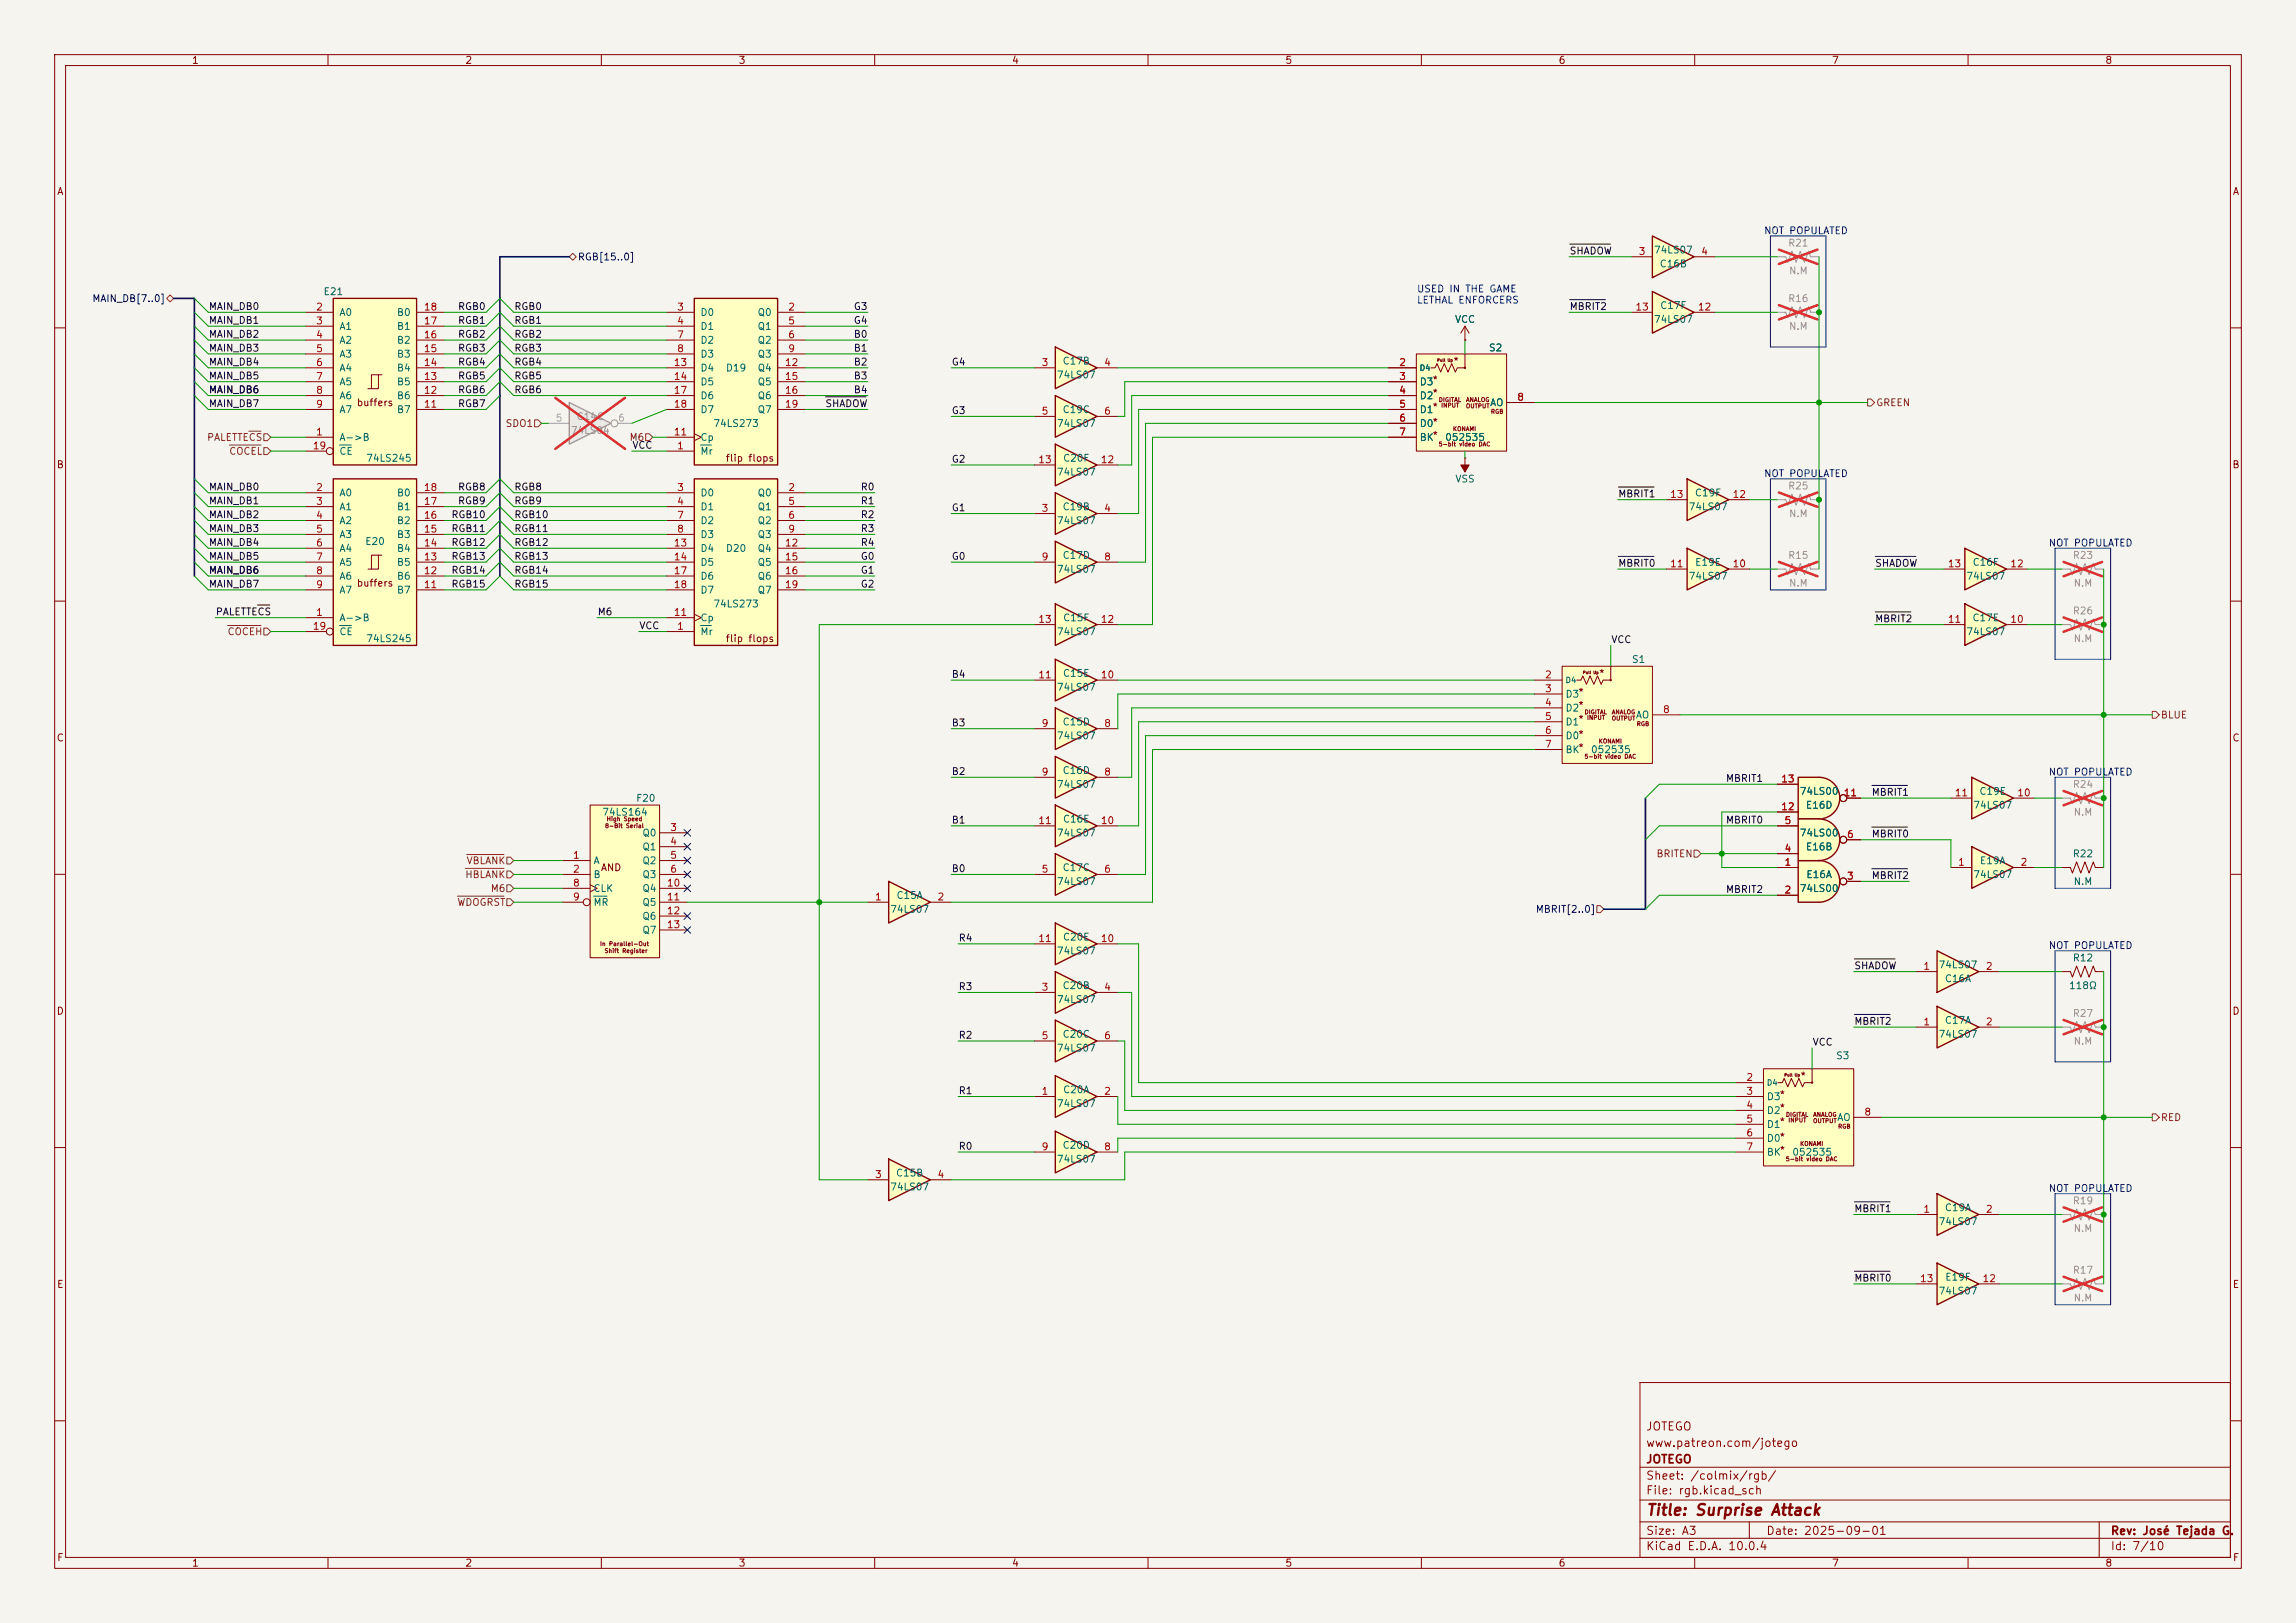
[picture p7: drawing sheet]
<svg xmlns="http://www.w3.org/2000/svg" width="420mm" height="297mm" viewBox="0 0 420 297" stroke-linecap="round" stroke-linejoin="round" font-family="sans-serif">
<defs><g id="words">
<text font-size="2" fill="#840000" x="301" y="277.8">Title: Surprise Attack</text>
<g font-size="1.5" fill="#840000">
<text x="301" y="262.1">JOTEGO</text>
<text x="301" y="268.1">JOTEGO</text>
<text x="301" y="265.1">www.patreon.com/jotego</text>
<text x="301" y="273.8">File: rgb.kicad_sch</text>
<text x="301" y="271.1">Sheet: /colmix/rgb/</text>
<text x="301" y="281.2">Size: A3</text>
<text x="323" y="281.2">Date: 2025-09-01</text>
<text x="386" y="281.2">Rev: José Tejada G.</text>
<text x="301" y="284">KiCad E.D.A. 10.0.4</text>
<text x="386" y="284">Id: 7/10</text>
</g>
<g font-size="1.3" fill="#840000">
<text x="35" y="12">1</text>
<text x="85" y="12">2</text>
<text x="135" y="12">3</text>
<text x="185" y="12">4</text>
<text x="235" y="12">5</text>
<text x="285" y="12">6</text>
<text x="335" y="12">7</text>
<text x="385" y="12">8</text>
<text x="10.3" y="36">A</text>
<text x="408.3" y="36">A</text>
<text x="261.9" y="70.4">*</text>
<text x="265.7" y="67">*</text>
<text x="65.2" y="74.6">buffers</text>
<text x="261.9" y="72.9">*</text>
<text x="261.9" y="75.4">*</text>
<text x="261.9" y="80.6">*</text>
<text x="10.3" y="86">B</text>
<text x="132.6" y="84.8">flip flops</text>
<text x="408.2" y="86">B</text>
<text x="65.2" y="107.7">buffers</text>
<text x="132.6" y="117.8">flip flops</text>
<text x="292.4" y="124.2">*</text>
<text x="288.6" y="127.6">*</text>
<text x="288.6" y="130">*</text>
<text x="10.3" y="136">C</text>
<text x="288.6" y="132.5">*</text>
<text x="288.6" y="137.8">*</text>
<text x="408.2" y="136">C</text>
<text x="109.8" y="159.7">AND</text>
<text x="10.3" y="186">D</text>
<text x="408.2" y="186">D</text>
<text x="329.2" y="197.8">*</text>
<text x="325.4" y="201.3">*</text>
<text x="325.4" y="203.7">*</text>
<text x="325.4" y="206.2">*</text>
<text x="325.4" y="211.4">*</text>
<text x="10.3" y="236">E</text>
<text x="408.3" y="236">E</text>
<text x="10.3" y="286">F</text>
<text x="35" y="287">1</text>
<text x="85" y="287">2</text>
<text x="135" y="287">3</text>
<text x="185" y="287">4</text>
<text x="235" y="287">5</text>
<text x="285" y="287">6</text>
<text x="335" y="287">7</text>
<text x="385" y="287">8</text>
<text x="408.3" y="286">F</text>
</g>
<g font-size="1.3" fill="#000084">
<text x="105.6" y="48">RGB[15..0]</text>
<text x="16.8" y="55.6">MAIN_DB[7..0]</text>
<text x="280.8" y="167.3">MBRIT[2..0]</text>
</g>
<g font-size="1.3" fill="#0f0f0f">
<text x="287" y="46.9">SHADOW</text>
<text x="38.1" y="57">MAIN_DB0</text>
<text x="38.1" y="59.6">MAIN_DB1</text>
<text x="83.7" y="59.6">RGB1</text>
<text x="83.7" y="57">RGB0</text>
<text x="94" y="57">RGB0</text>
<text x="94" y="59.6">RGB1</text>
<text x="156.1" y="59.6">G4</text>
<text x="156.1" y="57">G3</text>
<text x="287" y="57">MBRIT2</text>
<text x="38.1" y="64.6">MAIN_DB3</text>
<text x="38.1" y="62.1">MAIN_DB2</text>
<text x="83.7" y="62.1">RGB2</text>
<text x="83.7" y="64.6">RGB3</text>
<text x="94" y="62.1">RGB2</text>
<text x="94" y="64.6">RGB3</text>
<text x="156.1" y="64.6">B1</text>
<text x="156.1" y="62.1">B0</text>
<text x="38.1" y="67.2">MAIN_DB4</text>
<text x="38.1" y="69.7">MAIN_DB5</text>
<text x="83.7" y="69.7">RGB5</text>
<text x="83.7" y="67.2">RGB4</text>
<text x="94" y="69.7">RGB5</text>
<text x="94" y="67.2">RGB4</text>
<text x="156.1" y="67.2">B2</text>
<text x="156.1" y="69.7">B3</text>
<text x="174" y="67.2">G4</text>
<text x="38.1" y="74.8">MAIN_DB7</text>
<text x="38.1" y="72.3">MAIN_DB6</text>
<text x="83.7" y="74.8">RGB7</text>
<text x="83.7" y="72.3">RGB6</text>
<text x="94" y="72.3">RGB6</text>
<text x="150.9" y="74.8">SHADOW</text>
<text x="156.1" y="72.3">B4</text>
<text x="174" y="76.1">G3</text>
<text x="115.6" y="82.4">VCC</text>
<text x="174" y="85">G2</text>
<text x="38.1" y="95.1">MAIN_DB2</text>
<text x="38.1" y="92.6">MAIN_DB1</text>
<text x="38.1" y="90">MAIN_DB0</text>
<text x="82.5" y="95.1">RGB10</text>
<text x="83.7" y="92.6">RGB9</text>
<text x="83.7" y="90">RGB8</text>
<text x="94" y="95.1">RGB10</text>
<text x="94" y="92.6">RGB9</text>
<text x="94" y="90">RGB8</text>
<text x="157.3" y="90">R0</text>
<text x="157.3" y="92.6">R1</text>
<text x="157.3" y="95.1">R2</text>
<text x="174" y="93.9">G1</text>
<text x="295.9" y="91.3">MBRIT1</text>
<text x="38.1" y="97.7">MAIN_DB3</text>
<text x="38.1" y="100.2">MAIN_DB4</text>
<text x="82.5" y="97.7">RGB11</text>
<text x="82.5" y="100.2">RGB12</text>
<text x="94" y="97.7">RGB11</text>
<text x="94" y="100.2">RGB12</text>
<text x="157.3" y="100.2">R4</text>
<text x="157.3" y="97.7">R3</text>
<text x="38.1" y="102.7">MAIN_DB5</text>
<text x="38.1" y="105.3">MAIN_DB6</text>
<text x="38.1" y="107.8">MAIN_DB7</text>
<text x="82.5" y="107.8">RGB15</text>
<text x="82.5" y="102.7">RGB13</text>
<text x="82.5" y="105.3">RGB14</text>
<text x="94" y="102.7">RGB13</text>
<text x="94" y="107.8">RGB15</text>
<text x="94" y="105.3">RGB14</text>
<text x="157.3" y="107.8">G2</text>
<text x="157.3" y="105.3">G1</text>
<text x="157.3" y="102.7">G0</text>
<text x="174" y="102.7">G0</text>
<text x="295.9" y="104">MBRIT0</text>
<text x="342.9" y="104">SHADOW</text>
<text x="39.4" y="112.9">PALETTECS</text>
<text x="109.2" y="112.9">M6</text>
<text x="116.8" y="115.4">VCC</text>
<text x="294.6" y="118">VCC</text>
<text x="342.9" y="114.2">MBRIT2</text>
<text x="174" y="124.3">B4</text>
<text x="174" y="133.2">B3</text>
<text x="174" y="142.1">B2</text>
<text x="315.6" y="143.4">MBRIT1</text>
<text x="342.3" y="145.9">MBRIT1</text>
<text x="174" y="151">B1</text>
<text x="315.6" y="151">MBRIT0</text>
<text x="342.3" y="153.5">MBRIT0</text>
<text x="174" y="159.9">B0</text>
<text x="342.3" y="161.2">MBRIT2</text>
<text x="315.6" y="163.7">MBRIT2</text>
<text x="175.3" y="172.6">R4</text>
<text x="339.1" y="177.7">SHADOW</text>
<text x="175.3" y="181.5">R3</text>
<text x="175.3" y="190.4">R2</text>
<text x="331.5" y="191.6">VCC</text>
<text x="339.1" y="187.8">MBRIT2</text>
<text x="175.3" y="200.5">R1</text>
<text x="175.3" y="210.7">R0</text>
<text x="339.1" y="222.1">MBRIT1</text>
<text x="339.1" y="234.8">MBRIT0</text>
</g>
<g font-size="1.3" fill="#a90000">
<text x="299.6" y="47">3</text>
<text x="311.1" y="47">4</text>
<text x="57.7" y="57.1">2</text>
<text x="57.7" y="59.7">3</text>
<text x="77.4" y="59.7">17</text>
<text x="77.4" y="57.1">18</text>
<text x="123.8" y="57.1">3</text>
<text x="123.8" y="59.7">4</text>
<text x="144.1" y="57.1">2</text>
<text x="144.1" y="59.7">5</text>
<text x="299" y="57.1">13</text>
<text x="310.5" y="57.1">12</text>
<text x="57.7" y="62.2">4</text>
<text x="57.7" y="64.7">5</text>
<text x="77.4" y="64.7">15</text>
<text x="77.4" y="62.2">16</text>
<text x="123.8" y="62.2">7</text>
<text x="123.8" y="64.7">8</text>
<text x="144.1" y="62.2">6</text>
<text x="144.1" y="64.7">9</text>
<text x="57.7" y="67.3">6</text>
<text x="57.7" y="69.8">7</text>
<text x="77.4" y="69.8">13</text>
<text x="77.4" y="67.3">14</text>
<text x="123.1" y="67.3">13</text>
<text x="123.1" y="69.8">14</text>
<text x="143.5" y="67.3">12</text>
<text x="143.5" y="69.8">15</text>
<text x="190.4" y="67.3">3</text>
<text x="201.9" y="67.3">4</text>
<text x="255.8" y="67.3">2</text>
<text x="255.8" y="69.8">3</text>
<text x="57.7" y="72.4">8</text>
<text x="57.7" y="74.9">9</text>
<text x="77.4" y="74.9">11</text>
<text x="77.4" y="72.4">12</text>
<text x="123.1" y="72.4">17</text>
<text x="123.1" y="74.9">18</text>
<text x="143.5" y="72.4">16</text>
<text x="143.5" y="74.9">19</text>
<text x="190.4" y="76.2">5</text>
<text x="201.9" y="76.2">6</text>
<text x="255.8" y="72.4">4</text>
<text x="255.8" y="74.9">5</text>
<text x="255.8" y="77.4">6</text>
<text x="277.4" y="73.6">8</text>
<text x="57.1" y="82.5">19</text>
<text x="57.7" y="80">1</text>
<text x="123.1" y="80">11</text>
<text x="123.8" y="82.5">1</text>
<text x="255.8" y="80">7</text>
<text x="189.8" y="85.1">13</text>
<text x="201.3" y="85.1">12</text>
<text x="57.7" y="90.1">2</text>
<text x="57.7" y="92.7">3</text>
<text x="57.7" y="95.2">4</text>
<text x="77.4" y="95.2">16</text>
<text x="77.4" y="92.7">17</text>
<text x="77.4" y="90.1">18</text>
<text x="123.8" y="90.1">3</text>
<text x="123.8" y="92.7">4</text>
<text x="123.8" y="95.2">7</text>
<text x="144.1" y="90.1">2</text>
<text x="144.1" y="92.7">5</text>
<text x="144.1" y="95.2">6</text>
<text x="190.4" y="94">3</text>
<text x="201.9" y="94">4</text>
<text x="305.4" y="91.4">13</text>
<text x="316.8" y="91.4">12</text>
<text x="57.7" y="97.8">5</text>
<text x="57.7" y="100.3">6</text>
<text x="77.4" y="100.3">14</text>
<text x="77.4" y="97.8">15</text>
<text x="123.1" y="100.3">13</text>
<text x="123.8" y="97.8">8</text>
<text x="143.5" y="100.3">12</text>
<text x="144.1" y="97.8">9</text>
<text x="57.7" y="102.8">7</text>
<text x="57.7" y="105.4">8</text>
<text x="57.7" y="107.9">9</text>
<text x="77.4" y="107.9">11</text>
<text x="77.4" y="105.4">12</text>
<text x="77.4" y="102.8">13</text>
<text x="123.1" y="102.8">14</text>
<text x="123.1" y="105.4">17</text>
<text x="123.1" y="107.9">18</text>
<text x="143.5" y="102.8">15</text>
<text x="143.5" y="105.4">16</text>
<text x="143.5" y="107.9">19</text>
<text x="190.4" y="102.8">9</text>
<text x="201.9" y="102.8">8</text>
<text x="305.4" y="104.1">11</text>
<text x="316.8" y="104.1">10</text>
<text x="356.2" y="104.1">13</text>
<text x="367.6" y="104.1">12</text>
<text x="57.7" y="113">1</text>
<text x="123.1" y="113">11</text>
<text x="57.1" y="115.5">19</text>
<text x="123.8" y="115.5">1</text>
<text x="189.8" y="114.3">13</text>
<text x="201.3" y="114.3">12</text>
<text x="356.2" y="114.3">11</text>
<text x="367.6" y="114.3">10</text>
<text x="189.8" y="124.4">11</text>
<text x="201.3" y="124.4">10</text>
<text x="282.5" y="124.4">2</text>
<text x="282.5" y="127">3</text>
<text x="282.5" y="129.5">4</text>
<text x="304.1" y="130.8">8</text>
<text x="190.4" y="133.3">9</text>
<text x="201.9" y="133.3">8</text>
<text x="282.5" y="132.1">5</text>
<text x="282.5" y="134.6">6</text>
<text x="282.5" y="137.1">7</text>
<text x="190.4" y="142.2">9</text>
<text x="201.9" y="142.2">8</text>
<text x="325.7" y="143.5">13</text>
<text x="325.7" y="148.6">12</text>
<text x="337.1" y="146">11</text>
<text x="357.5" y="146">11</text>
<text x="368.9" y="146">10</text>
<text x="122.5" y="152.4">3</text>
<text x="122.5" y="154.9">4</text>
<text x="189.8" y="151.1">11</text>
<text x="201.3" y="151.1">10</text>
<text x="326.3" y="151.1">5</text>
<text x="337.7" y="153.6">6</text>
<text x="104.7" y="157.5">1</text>
<text x="104.7" y="160">2</text>
<text x="122.5" y="157.5">5</text>
<text x="122.5" y="160">6</text>
<text x="190.4" y="160">5</text>
<text x="201.9" y="160">6</text>
<text x="326.3" y="158.7">1</text>
<text x="326.3" y="156.2">4</text>
<text x="337.7" y="161.3">3</text>
<text x="358.1" y="158.7">1</text>
<text x="369.5" y="158.7">2</text>
<text x="104.7" y="162.5">8</text>
<text x="104.7" y="165.1">9</text>
<text x="121.9" y="162.5">10</text>
<text x="121.9" y="165.1">11</text>
<text x="121.9" y="167.6">12</text>
<text x="159.9" y="165.1">1</text>
<text x="171.4" y="165.1">2</text>
<text x="326.3" y="163.8">2</text>
<text x="121.9" y="170.2">13</text>
<text x="189.8" y="172.7">11</text>
<text x="201.3" y="172.7">10</text>
<text x="351.7" y="177.8">1</text>
<text x="363.1" y="177.8">2</text>
<text x="190.4" y="181.6">3</text>
<text x="201.9" y="181.6">4</text>
<text x="190.4" y="190.5">5</text>
<text x="201.9" y="190.5">6</text>
<text x="351.7" y="187.9">1</text>
<text x="363.1" y="187.9">2</text>
<text x="190.4" y="200.6">1</text>
<text x="201.9" y="200.6">2</text>
<text x="319.3" y="198.1">2</text>
<text x="319.3" y="200.6">3</text>
<text x="319.3" y="203.2">4</text>
<text x="319.3" y="205.7">5</text>
<text x="319.3" y="208.3">6</text>
<text x="340.9" y="204.4">8</text>
<text x="159.9" y="215.9">3</text>
<text x="171.4" y="215.9">4</text>
<text x="190.4" y="210.8">9</text>
<text x="201.9" y="210.8">8</text>
<text x="319.3" y="210.8">7</text>
<text x="351.7" y="222.2">1</text>
<text x="363.1" y="222.2">2</text>
<text x="351.1" y="234.9">13</text>
<text x="362.5" y="234.9">12</text>
</g>
<g font-size="1.3" fill="#006464">
<text x="302.4" y="46.7">74LS07</text>
<text x="303.5" y="49.2">C16B</text>
<text x="59.1" y="54.3">E21</text>
<text x="62" y="58.1">A0</text>
<text x="72.5" y="58.1">B0</text>
<text x="128" y="58.1">D0</text>
<text x="138.5" y="58.1">Q0</text>
<text x="266.1" y="59.4">VCC</text>
<text x="302.4" y="59.4">74LS07</text>
<text x="303.6" y="56.9">C17F</text>
<text x="62" y="60.7">A1</text>
<text x="62" y="63.2">A2</text>
<text x="62" y="65.7">A3</text>
<text x="72.5" y="65.7">B3</text>
<text x="72.5" y="63.2">B2</text>
<text x="72.5" y="60.7">B1</text>
<text x="128" y="60.7">D1</text>
<text x="128" y="63.2">D2</text>
<text x="128" y="65.7">D3</text>
<text x="138.5" y="60.7">Q1</text>
<text x="138.5" y="63.2">Q2</text>
<text x="138.5" y="65.7">Q3</text>
<text x="272.2" y="64.6">S2</text>
<text x="62" y="68.3">A4</text>
<text x="62" y="70.8">A5</text>
<text x="72.5" y="70.8">B5</text>
<text x="72.5" y="68.3">B4</text>
<text x="128" y="68.3">D4</text>
<text x="128" y="70.8">D5</text>
<text x="132.7" y="68.3">D19</text>
<text x="138.5" y="68.3">Q4</text>
<text x="138.5" y="70.8">Q5</text>
<text x="193.2" y="69.6">74LS07</text>
<text x="194.3" y="67">C17B</text>
<text x="259.6" y="70.8">D3</text>
<text x="62" y="73.4">A6</text>
<text x="62" y="75.9">A7</text>
<text x="72.5" y="75.9">B7</text>
<text x="72.5" y="73.4">B6</text>
<text x="128" y="73.4">D6</text>
<text x="128" y="75.9">D7</text>
<text x="138.5" y="73.4">Q6</text>
<text x="138.5" y="75.9">Q7</text>
<text x="194.3" y="75.9">C19C</text>
<text x="259.6" y="73.4">D2</text>
<text x="259.6" y="75.9">D1</text>
<text x="272.5" y="74.6">AO</text>
<text x="62" y="81">A-&gt;B</text>
<text x="62" y="83.5">CE</text>
<text x="128" y="83.5">Mr</text>
<text x="128" y="81">Cp</text>
<text x="130.4" y="78.4">74LS273</text>
<text x="193.2" y="78.4">74LS07</text>
<text x="259.6" y="78.4">D0*</text>
<text x="259.6" y="81">BK</text>
<text x="259.6" y="78.4">D0</text>
<text x="264.2" y="81">052535</text>
<text x="66.9" y="84.8">74LS245</text>
<text x="193.2" y="87.3">74LS07</text>
<text x="194.4" y="84.8">C20F</text>
<text x="266.1" y="88.6">VSS</text>
<text x="62" y="91.1">A0</text>
<text x="62" y="93.7">A1</text>
<text x="72.5" y="93.7">B1</text>
<text x="72.5" y="91.1">B0</text>
<text x="128" y="91.1">D0</text>
<text x="128" y="93.7">D1</text>
<text x="138.5" y="91.1">Q0</text>
<text x="138.5" y="93.7">Q1</text>
<text x="194.3" y="93.7">C19B</text>
<text x="308.8" y="93.7">74LS07</text>
<text x="309.9" y="91.1">C19F</text>
<text x="62" y="96.2">A2</text>
<text x="62" y="98.8">A3</text>
<text x="62" y="101.3">A4</text>
<text x="66.7" y="100">E20</text>
<text x="72.5" y="101.3">B4</text>
<text x="72.5" y="98.8">B3</text>
<text x="72.5" y="96.2">B2</text>
<text x="128" y="96.2">D2</text>
<text x="128" y="98.8">D3</text>
<text x="128" y="101.3">D4</text>
<text x="132.7" y="101.3">D20</text>
<text x="138.5" y="96.2">Q2</text>
<text x="138.5" y="98.8">Q3</text>
<text x="138.5" y="101.3">Q4</text>
<text x="193.2" y="96.2">74LS07</text>
<text x="62" y="103.8">A5</text>
<text x="62" y="106.4">A6</text>
<text x="72.5" y="106.4">B6</text>
<text x="72.5" y="103.8">B5</text>
<text x="128" y="103.8">D5</text>
<text x="128" y="106.4">D6</text>
<text x="138.5" y="103.8">Q5</text>
<text x="138.5" y="106.4">Q6</text>
<text x="193.2" y="105.1">74LS07</text>
<text x="194.3" y="102.6">C17D</text>
<text x="308.8" y="106.4">74LS07</text>
<text x="310" y="103.8">E19E</text>
<text x="359.6" y="106.4">74LS07</text>
<text x="360.7" y="103.8">C16F</text>
<text x="62" y="108.9">A7</text>
<text x="72.5" y="108.9">B7</text>
<text x="128" y="108.9">D7</text>
<text x="130.4" y="111.5">74LS273</text>
<text x="138.5" y="108.9">Q7</text>
<text x="62" y="114">A-&gt;B</text>
<text x="62" y="116.5">CE</text>
<text x="66.9" y="117.8">74LS245</text>
<text x="128" y="116.5">Mr</text>
<text x="128" y="114">Cp</text>
<text x="193.2" y="116.5">74LS07</text>
<text x="194.4" y="114">C15F</text>
<text x="359.6" y="116.5">74LS07</text>
<text x="360.7" y="114">C17E</text>
<text x="194.3" y="124.2">C15E</text>
<text x="298.4" y="121.6">S1</text>
<text x="193.2" y="126.7">74LS07</text>
<text x="286.3" y="128">D3</text>
<text x="286.3" y="130.5">D2</text>
<text x="299.1" y="131.8">AO</text>
<text x="193.2" y="135.6">74LS07</text>
<text x="194.3" y="133.1">C15D</text>
<text x="286.3" y="133.1">D1</text>
<text x="286.3" y="135.6">D0*</text>
<text x="194.3" y="141.9">C16D</text>
<text x="286.3" y="138.1">BK</text>
<text x="290.9" y="138.1">052535</text>
<text x="110.1" y="149.6">74LS164</text>
<text x="116.3" y="147">F20</text>
<text x="193.2" y="144.5">74LS07</text>
<text x="329.1" y="145.8">74LS00</text>
<text x="330.2" y="148.3">E16D</text>
<text x="360.9" y="148.3">74LS07</text>
<text x="362" y="145.8">C19E</text>
<text x="117.4" y="153.4">Q0</text>
<text x="117.4" y="155.9">Q1</text>
<text x="193.2" y="153.4">74LS07</text>
<text x="194.3" y="150.8">C16E</text>
<text x="329.1" y="153.4">74LS00</text>
<text x="330.2" y="155.9">E16B</text>
<text x="108.5" y="158.5">A</text>
<text x="108.5" y="161">B</text>
<text x="117.4" y="158.5">Q2</text>
<text x="117.4" y="161">Q3</text>
<text x="194.3" y="159.7">C17C</text>
<text x="330.3" y="161">E16A</text>
<text x="360.9" y="161">74LS07</text>
<text x="362.1" y="158.5">E19A</text>
<text x="379.1" y="157.2">R22</text>
<text x="108.5" y="163.5">CLK</text>
<text x="108.5" y="166.1">MR</text>
<text x="117.4" y="163.5">Q4</text>
<text x="117.4" y="166.1">Q5</text>
<text x="162.7" y="167.3">74LS07</text>
<text x="163.9" y="164.8">C15A</text>
<text x="193.2" y="162.3">74LS07</text>
<text x="329.1" y="163.5">74LS00</text>
<text x="379.2" y="162.3">N.M</text>
<text x="117.4" y="168.6">Q6</text>
<text x="117.4" y="171.2">Q7</text>
<text x="194.3" y="172.4">C20E</text>
<text x="193.2" y="175">74LS07</text>
<text x="354.5" y="177.5">74LS07</text>
<text x="379.1" y="176.2">R12</text>
<text x="193.2" y="183.9">74LS07</text>
<text x="194.3" y="181.3">C20B</text>
<text x="355.6" y="180">C16A</text>
<text x="378.4" y="181.3">118Ω</text>
<text x="194.3" y="190.2">C20C</text>
<text x="354.5" y="190.2">74LS07</text>
<text x="355.6" y="187.7">C17A</text>
<text x="193.2" y="192.7">74LS07</text>
<text x="335.7" y="194.1">S3</text>
<text x="193.2" y="202.9">74LS07</text>
<text x="194.4" y="200.4">C20A</text>
<text x="323.1" y="201.6">D3</text>
<text x="323.1" y="204.2">D2</text>
<text x="323.1" y="206.7">D1</text>
<text x="323.1" y="209.3">D0*</text>
<text x="336" y="205.4">AO</text>
<text x="163.8" y="215.6">C15B</text>
<text x="193.2" y="213.1">74LS07</text>
<text x="194.3" y="210.5">C20D</text>
<text x="323.1" y="211.8">BK</text>
<text x="327.7" y="211.8">052535</text>
<text x="162.7" y="218.1">74LS07</text>
<text x="355.6" y="222">C19A</text>
<text x="354.5" y="224.5">74LS07</text>
<text x="354.5" y="237.2">74LS07</text>
<text x="355.7" y="234.7">E19F</text>
</g>
<g font-size="1.3" fill="#0000c2">
<text x="322.6" y="43.2">NOT POPULATED</text>
<text x="259.1" y="53.8">USED IN THE GAME</text>
<text x="259.1" y="55.9">LETHAL ENFORCERS</text>
<text x="322.6" y="87.6">NOT POPULATED</text>
<text x="374.6" y="100.3">NOT POPULATED</text>
<text x="374.6" y="142.2">NOT POPULATED</text>
<text x="374.6" y="174">NOT POPULATED</text>
<text x="374.6" y="218.4">NOT POPULATED</text>
</g>
<g font-size="1.3" fill="#939391">
<text x="327" y="45.4">R21</text>
<text x="327.1" y="50.5">N.M</text>
<text x="327" y="55.6">R16</text>
<text x="327.1" y="60.7">N.M</text>
<text x="105.4" y="77.2">C14C</text>
<text x="104.3" y="79.7">74LS04</text>
<text x="327" y="89.9">R25</text>
<text x="327.1" y="95">N.M</text>
<text x="327" y="102.6">R15</text>
<text x="327.1" y="107.7">N.M</text>
<text x="379.1" y="102.6">R23</text>
<text x="379.2" y="107.7">N.M</text>
<text x="379.1" y="112.7">R26</text>
<text x="379.2" y="117.8">N.M</text>
<text x="379.1" y="144.5">R24</text>
<text x="379.2" y="149.6">N.M</text>
<text x="379.1" y="186.4">R27</text>
<text x="379.2" y="191.5">N.M</text>
<text x="379.1" y="220.7">R19</text>
<text x="379.2" y="225.8">N.M</text>
<text x="379.1" y="233.4">R17</text>
<text x="379.2" y="238.5">N.M</text>
</g>
<g font-size="1.3" fill="#a5a4a2">
<text x="101.5" y="77.4">5</text>
<text x="113" y="77.4">6</text>
</g>
<g font-size="1.3" fill="#725600">
<text x="343.1" y="74.6">GREEN</text>
<text x="37.8" y="81">PALETTECS</text>
<text x="41.8" y="83.5">COCEL</text>
<text x="92.4" y="78.4">SDO1</text>
<text x="115.1" y="81">M6</text>
<text x="41.5" y="116.5">COCEH</text>
<text x="395.2" y="131.8">BLUE</text>
<text x="85" y="161">HBLANK</text>
<text x="85.2" y="158.5">VBLANK</text>
<text x="302.9" y="157.2">BRITEN</text>
<text x="83.5" y="166.1">WDOGRST</text>
<text x="89.7" y="163.5">M6</text>
<text x="395.2" y="205.4">RED</text>
</g>
<g font-size="1" fill="#006464">
<text x="259.6" y="68.1">D4</text>
<text x="286.3" y="125.2">D4</text>
<text x="323.1" y="198.9">D4</text>
</g>
<g font-size=".8" fill="#840000">
<text x="263.1" y="73.7">DIGITAL</text>
<text x="263.5" y="74.8">INPUT</text>
<text x="268.1" y="74.9">OUTPUT</text>
<text x="268.1" y="73.7">ANALOG</text>
<text x="272.6" y="75.9">RGB</text>
<text x="263.1" y="81.9">5-bit video DAC</text>
<text x="265.7" y="79.1">KONAMI</text>
<text x="289.8" y="130.9">DIGITAL</text>
<text x="290.2" y="131.9">INPUT</text>
<text x="294.8" y="130.9">ANALOG</text>
<text x="292.4" y="136.2">KONAMI</text>
<text x="294.7" y="132">OUTPUT</text>
<text x="299.3" y="133">RGB</text>
<text x="289.8" y="139">5-bit video DAC</text>
<text x="110.6" y="151.7">8-Bit Serial</text>
<text x="110.9" y="150.4">High Speed</text>
<text x="109.7" y="173.3">In Parallel-Out</text>
<text x="110.5" y="174.6">Shift Register</text>
<text x="326.6" y="204.5">DIGITAL</text>
<text x="327" y="205.6">INPUT</text>
<text x="329.2" y="209.9">KONAMI</text>
<text x="331.6" y="205.7">OUTPUT</text>
<text x="331.6" y="204.5">ANALOG</text>
<text x="336.1" y="206.7">RGB</text>
<text x="326.6" y="212.7">5-bit video DAC</text>
</g>
<g font-size=".5" fill="#840000">
<text x="262.8" y="66.3">Pull Up</text>
<text x="289.5" y="123.5">Pull Up</text>
<text x="326.3" y="197.1">Pull Up</text>
</g>
</g></defs>
<path d="M0 0h420v297h-420z" fill="#f5f4ef" stroke="#f5f4ef" stroke-width=".18"/>
<g fill="none" stroke="#840000" stroke-width=".18">
<path d="M10 10h400v277h-400zM12 12h396v273h-396zM60 10v2M110 10v2M160 10v2M210 10v2M260 10v2M310 10v2M360 10v2M10 60h2M408 60h2M10 110h2"/>
<path d="M408 110h2M10 160h2M408 160h2M10 210h2M408 210h2M300 253h108v32h-108zM10 260h2M300 278.5h108M300 274.5h108M300 268.5h108M320 278.5v3M384 278.5v6.5"/>
<path d="M408 260h2M60 285v2M110 285v2M160 285v2M210 285v2M260 285v2M300 281.5h108M310 285v2M360 285v2"/>
</g>
<path d="M332.7 142.2a3.8 3.8 0 0 1 3.8 3.9 3.8 3.8 0 0 1-3.8 3.8z" fill="#ffffc2" stroke="#ffffc2" stroke-width=".18"/>
<path d="M328.9 142.2h3.8v7.7h-3.8z" fill="#ffffc2"/>
<path d="M328.9 142.2h3.8a3.8 3.8 0 0 1 3.8 3.9 3.8 3.8 0 0 1-3.8 3.8h-3.8z" fill="none" stroke="#840000" stroke-width=".25"/>
<g fill="none" stroke="#840000" stroke-width=".18">
<path d="M325.1 148.6h3.8M325.1 143.5h3.8M337.8 146.1h2.6"/>
<circle cx="337.2" cy="146" r=".63"/>
</g>
<path d="M332.7 157.5a3.8 3.8 0 0 1 3.8 3.8 3.8 3.8 0 0 1-3.8 3.8z" fill="#ffffc2" stroke="#ffffc2" stroke-width=".18"/>
<path d="M328.9 157.5h3.8v7.6h-3.8z" fill="#ffffc2"/>
<path d="M328.9 157.5h3.8a3.8 3.8 0 0 1 3.8 3.8 3.8 3.8 0 0 1-3.8 3.8h-3.8z" fill="none" stroke="#840000" stroke-width=".25"/>
<g fill="none" stroke="#840000" stroke-width=".18">
<path d="M325.1 158.8h3.8M325.1 163.8h3.8M337.8 161.3h2.6"/>
<circle cx="337.2" cy="161.3" r=".63"/>
</g>
<path d="M193 81.3l7.7 3.8-7.7 3.8z" fill="#ffffc2"/>
<path d="M193 81.3l7.7 3.8-7.7 3.8z" fill="none" stroke="#840000" stroke-width=".25"/>
<path d="M189.2 85.1h3.8M200.7 85.1h3.8" fill="none" stroke="#840000" stroke-width=".18"/>
<path d="M193 72.4l7.7 3.8-7.7 3.8z" fill="#ffffc2"/>
<path d="M193 72.4l7.7 3.8-7.7 3.8z" fill="none" stroke="#840000" stroke-width=".25"/>
<path d="M189.2 76.2h3.8M200.7 76.2h3.8" fill="none" stroke="#840000" stroke-width=".18"/>
<path d="M193 129.5l7.7 3.9-7.7 3.8z" fill="#ffffc2"/>
<path d="M193 129.5l7.7 3.9-7.7 3.8z" fill="none" stroke="#840000" stroke-width=".25"/>
<path d="M189.2 133.4h3.8M200.7 133.4h3.8" fill="none" stroke="#840000" stroke-width=".18"/>
<path d="M193 99.1l7.7 3.8-7.7 3.8z" fill="#ffffc2"/>
<path d="M193 99.1l7.7 3.8-7.7 3.8z" fill="none" stroke="#840000" stroke-width=".25"/>
<path d="M189.2 102.9h3.8M200.7 102.9h3.8" fill="none" stroke="#840000" stroke-width=".18"/>
<path d="M193 120.7l7.7 3.8-7.7 3.8z" fill="#ffffc2"/>
<path d="M193 120.7l7.7 3.8-7.7 3.8z" fill="none" stroke="#840000" stroke-width=".25"/>
<path d="M189.2 124.5h3.8M200.7 124.5h3.8" fill="none" stroke="#840000" stroke-width=".18"/>
<path d="M61 54.6h15.2v30.5h-15.2z" fill="#ffffc2"/>
<g fill="none" stroke="#840000" stroke-width=".18">
<path d="M55.9 57.2h5.1M55.9 59.7h5.1M76.2 57.2h5.1M76.2 59.7h5.1M55.9 62.2h5.1M55.9 64.8h5.1M55.9 67.3h5.1M55.9 69.9h5.1M55.9 72.4h5.1M55.9 74.9h5.1M69.2 68.6h-1.3v2.5M69.8 68.6h-.6v2.5h-1.9"/>
<path d="M76.2 62.2h5.1M76.2 64.8h5.1M76.2 67.3h5.1M76.2 69.9h5.1M76.2 72.4h5.1M76.2 74.9h5.1M55.9 80h5.1M55.9 82.6h3.8"/>
<circle cx="60.3" cy="82.5" r=".63"/>
</g>
<path d="M61 54.6h15.2v30.5h-15.2z" fill="none" stroke="#840000" stroke-width=".25"/>
<path d="M62.1 81.4h2.2" fill="none" stroke="#006464" stroke-width=".18"/>
<path d="M193 138.4l7.7 3.8-7.7 3.9z" fill="#ffffc2"/>
<path d="M193 138.4l7.7 3.8-7.7 3.9z" fill="none" stroke="#840000" stroke-width=".25"/>
<path d="M189.2 142.2h3.8M200.7 142.2h3.8" fill="none" stroke="#840000" stroke-width=".18"/>
<path d="M193 147.3l7.7 3.8-7.7 3.8z" fill="#ffffc2"/>
<path d="M193 147.3l7.7 3.8-7.7 3.8z" fill="none" stroke="#840000" stroke-width=".25"/>
<path d="M189.2 151.1h3.8M200.7 151.1h3.8" fill="none" stroke="#840000" stroke-width=".18"/>
<path d="M107.9 147.3h12.7v28h-12.7z" fill="#ffffc2"/>
<g fill="none" stroke="#840000" stroke-width=".18">
<path d="M102.9 157.5h5M107.9 147.3h12.7v28h-12.7zM120.6 157.5h5.1M120.6 152.4h5.1M120.6 154.9h5.1M102.9 160h5M102.9 162.6h5M102.9 165.1h3.8M107.9 161.9l1.3 .7-1.3 .6M120.6 160h5.1M120.6 162.6h5.1M120.6 165.1h5.1"/>
<path d="M120.6 167.6h5.1M120.6 170.2h5.1"/>
<circle cx="107.3" cy="165.1" r=".63"/>
</g>
<path d="M108.6 164h2.5" fill="none" stroke="#006464" stroke-width=".18"/>
<path d="M285.7 121.9h16.6v17.8h-16.6z" fill="#ffffc2"/>
<g fill="none" stroke="#840000" stroke-width=".18">
<path d="M280.7 124.5h5M280.7 127h5M280.7 129.5h5M280.7 132.1h5M280.7 134.6h5M280.7 137.2h5M285.7 121.9h16.6v17.8h-16.6zM288.4 124.5h.8l.3-.8 .7 1.5 .7-1.5 .6 1.5 .7-1.5 .7 1.5 .3-.7h1.3M294.6 121.9v2.6M302.3 130.8h5"/>
<circle cx="294.6" cy="124.5" r=".13"/>
</g>
<path d="M308.6 100.3l7.6 3.8-7.6 3.9z" fill="#ffffc2"/>
<path d="M308.6 100.3l7.6 3.8-7.6 3.9z" fill="none" stroke="#840000" stroke-width=".25"/>
<path d="M304.8 104.1h3.8M316.2 104.1h3.8" fill="none" stroke="#840000" stroke-width=".18"/>
<path d="M308.6 87.6l7.6 3.8-7.6 3.9z" fill="#ffffc2"/>
<path d="M308.6 87.6l7.6 3.8-7.6 3.9z" fill="none" stroke="#840000" stroke-width=".25"/>
<path d="M304.8 91.4h3.8M316.2 91.4h3.8" fill="none" stroke="#840000" stroke-width=".18"/>
<path d="M302.3 53.3l7.6 3.9-7.6 3.8z" fill="#ffffc2"/>
<path d="M302.3 53.3l7.6 3.9-7.6 3.8z" fill="none" stroke="#840000" stroke-width=".25"/>
<path d="M298.4 57.2h3.9M309.9 57.2h3.8" fill="none" stroke="#840000" stroke-width=".18"/>
<path d="M302.3 43.2l7.6 3.8-7.6 3.8z" fill="#ffffc2"/>
<path d="M302.3 43.2l7.6 3.8-7.6 3.8z" fill="none" stroke="#840000" stroke-width=".25"/>
<path d="M298.4 47h3.9M309.9 47h3.8" fill="none" stroke="#840000" stroke-width=".18"/>
<path d="M127 54.6h15.2v30.5h-15.2z" fill="#ffffc2"/>
<path d="M127 54.6h15.2v30.5h-15.2z" fill="none" stroke="#840000" stroke-width=".25"/>
<g fill="none" stroke="#840000" stroke-width=".18">
<path d="M121.9 57.2h5.1M121.9 59.7h5.1M142.2 57.2h5.1M142.2 59.7h5.1M121.9 62.2h5.1M121.9 64.8h5.1M121.9 67.3h5.1M121.9 69.9h5.1M121.9 72.4h5.1M121.9 74.9h5.1M127 79.4l1.3 .6-1.3 .6M142.2 62.2h5.1"/>
<path d="M142.2 64.8h5.1M142.2 67.3h5.1M142.2 69.9h5.1M142.2 72.4h5.1M142.2 74.9h5.1M121.9 82.6h5.1M121.9 80h5.1"/>
</g>
<path d="M128.1 81.4h2" fill="none" stroke="#006464" stroke-width=".18"/>
<path d="M325.1 47h1.5l.4 1 .8-2 .7 2 .8-2 .8 2 .7-2 .4 1h1.5M325.1 57.2h1.5l.4 1 .8-2.1 .7 2.1 .8-2.1 .8 2.1 .7-2.1 .4 1.1h1.5M325.1 91.4h1.5l.4 1.1 .8-2.1 .7 2.1 .8-2.1 .8 2.1 .7-2.1 .4 1h1.5M325.1 104.1h1.5l.4 1.1 .8-2.1 .7 2.1 .8-2.1 .8 2.1 .7-2.1 .4 1h1.5" fill="none" stroke="#9c9b98" stroke-width=".18"/>
<path d="M325.4 45.7l7.1 2.6M325.4 55.8l7.1 2.7M332.5 45.7l-7.1 2.6M332.5 55.8l-7.1 2.7M325.4 90.1l7.1 2.7M332.5 90.1l-7.1 2.7M325.4 102.8l7.1 2.7M332.5 102.8l-7.1 2.7" fill="none" stroke="#e12e31" stroke-width=".46"/>
<path d="M193 168.9l7.7 3.8-7.7 3.8z" fill="#ffffc2"/>
<path d="M193 168.9l7.7 3.8-7.7 3.8z" fill="none" stroke="#840000" stroke-width=".25"/>
<path d="M189.2 172.7h3.8M200.7 172.7h3.8" fill="none" stroke="#840000" stroke-width=".18"/>
<path d="M193 177.8l7.7 3.8-7.7 3.8z" fill="#ffffc2"/>
<path d="M193 177.8l7.7 3.8-7.7 3.8z" fill="none" stroke="#840000" stroke-width=".25"/>
<path d="M189.2 181.6h3.8M200.7 181.6h3.8" fill="none" stroke="#840000" stroke-width=".18"/>
<path d="M193 156.2l7.7 3.8-7.7 3.8z" fill="#ffffc2"/>
<path d="M193 156.2l7.7 3.8-7.7 3.8z" fill="none" stroke="#840000" stroke-width=".25"/>
<path d="M189.2 160h3.8M200.7 160h3.8" fill="none" stroke="#840000" stroke-width=".18"/>
<path d="M193 186.7l7.7 3.8-7.7 3.8z" fill="#ffffc2"/>
<path d="M193 186.7l7.7 3.8-7.7 3.8z" fill="none" stroke="#840000" stroke-width=".25"/>
<path d="M189.2 190.5h3.8M200.7 190.5h3.8" fill="none" stroke="#840000" stroke-width=".18"/>
<path d="M162.6 212.1l7.6 3.8-7.6 3.8z" fill="#ffffc2"/>
<path d="M162.6 212.1l7.6 3.8-7.6 3.8z" fill="none" stroke="#840000" stroke-width=".25"/>
<path d="M377.2 177.8h1.5l.4 1 .8-2 .7 2 .8-2 .7 2 .8-2 .4 1h1.5M158.7 215.9h3.9M170.2 215.9h3.8" fill="none" stroke="#840000" stroke-width=".18"/>
<path d="M377.2 188h1.5l.4 1 .8-2.1 .7 2.1 .8-2.1 .7 2.1 .8-2.1 .4 1.1h1.5M377.2 222.2h1.5l.4 1.1 .8-2.1 .7 2.1 .8-2.1 .7 2.1 .8-2.1 .4 1h1.5M377.2 234.9h1.5l.4 1.1 .8-2.1 .7 2.1 .8-2.1 .7 2.1 .8-2.1 .4 1h1.5" fill="none" stroke="#9c9b98" stroke-width=".18"/>
<path d="M377.5 186.6l7 2.7M384.5 186.6l-7 2.7M377.5 220.9l7 2.7M377.5 233.6l7 2.7M384.5 220.9l-7 2.7M384.5 233.6l-7 2.7" fill="none" stroke="#e12e31" stroke-width=".46"/>
<path d="M354.3 174l7.6 3.8-7.6 3.8z" fill="#ffffc2"/>
<path d="M354.3 174l7.6 3.8-7.6 3.8z" fill="none" stroke="#840000" stroke-width=".25"/>
<path d="M350.5 177.8h3.8M361.9 177.8h3.9" fill="none" stroke="#840000" stroke-width=".18"/>
<path d="M354.3 184.2l7.6 3.8-7.6 3.8z" fill="#ffffc2"/>
<path d="M354.3 184.2l7.6 3.8-7.6 3.8z" fill="none" stroke="#840000" stroke-width=".25"/>
<path d="M350.5 188h3.8M361.9 188h3.9" fill="none" stroke="#840000" stroke-width=".18"/>
<path d="M127 87.6h15.2v30.5h-15.2z" fill="#ffffc2"/>
<path d="M127 87.6h15.2v30.5h-15.2z" fill="none" stroke="#840000" stroke-width=".25"/>
<g fill="none" stroke="#840000" stroke-width=".18">
<path d="M121.9 90.2h5.1M121.9 92.7h5.1M121.9 95.3h5.1M121.9 97.8h5.1M142.2 90.2h5.1M142.2 92.7h5.1M142.2 95.3h5.1M142.2 97.8h5.1M121.9 115.6h5.1M121.9 113h5.1M121.9 100.3h5.1M121.9 102.9h5.1"/>
<path d="M121.9 105.4h5.1M121.9 108h5.1M127 112.4l1.3 .6-1.3 .7M142.2 100.3h5.1M142.2 102.9h5.1M142.2 105.4h5.1M142.2 108h5.1"/>
</g>
<path d="M128.1 114.5h2" fill="none" stroke="#006464" stroke-width=".18"/>
<path d="M193 196.9l7.7 3.8-7.7 3.8z" fill="#ffffc2"/>
<path d="M193 196.9l7.7 3.8-7.7 3.8z" fill="none" stroke="#840000" stroke-width=".25"/>
<path d="M189.2 200.7h3.8M200.7 200.7h3.8" fill="none" stroke="#840000" stroke-width=".18"/>
<path d="M193 207l7.7 3.8-7.7 3.8z" fill="#ffffc2"/>
<path d="M193 207l7.7 3.8-7.7 3.8z" fill="none" stroke="#840000" stroke-width=".25"/>
<path d="M189.2 210.8h3.8M200.7 210.8h3.8" fill="none" stroke="#840000" stroke-width=".18"/>
<path d="M354.3 218.4l7.6 3.8-7.6 3.9z" fill="#ffffc2"/>
<path d="M354.3 218.4l7.6 3.8-7.6 3.9z" fill="none" stroke="#840000" stroke-width=".25"/>
<path d="M350.5 222.2h3.8M361.9 222.2h3.9" fill="none" stroke="#840000" stroke-width=".18"/>
<path d="M193 110.5l7.7 3.8-7.7 3.8z" fill="#ffffc2"/>
<path d="M193 110.5l7.7 3.8-7.7 3.8z" fill="none" stroke="#840000" stroke-width=".25"/>
<path d="M189.2 114.3h3.8M200.7 114.3h3.8" fill="none" stroke="#840000" stroke-width=".18"/>
<path d="M354.3 231.1l7.6 3.8-7.6 3.9z" fill="#ffffc2"/>
<path d="M354.3 231.1l7.6 3.8-7.6 3.9z" fill="none" stroke="#840000" stroke-width=".25"/>
<path d="M377.2 158.8h1.5l.4 1 .8-2.1 .7 2.1 .8-2.1 .7 2.1 .8-2.1 .4 1.1h1.5M350.5 234.9h3.8M361.9 234.9h3.9" fill="none" stroke="#840000" stroke-width=".18"/>
<path d="M377.2 104.1h1.5l.4 1.1 .8-2.1 .7 2.1 .8-2.1 .7 2.1 .8-2.1 .4 1h1.5M377.2 146.1h1.5l.4 1 .8-2.1 .7 2.1 .8-2.1 .7 2.1 .8-2.1 .4 1.1h1.5" fill="none" stroke="#9c9b98" stroke-width=".18"/>
<path d="M377.5 102.8l7 2.7M384.5 102.8l-7 2.7M377.5 144.7l7 2.7M384.5 144.7l-7 2.7" fill="none" stroke="#e12e31" stroke-width=".46"/>
<path d="M259.1 64.8h16.5v17.8h-16.5z" fill="#ffffc2"/>
<g fill="none" stroke="#840000" stroke-width=".18">
<path d="M268 59.7v2.5M268 59.7l-.8 1.3M268 59.7l.7 1.3M254 67.3h5.1M254 69.9h5.1M254 72.4h5.1M254 74.9h5.1M254 77.5h5.1M259.1 64.8h16.5v17.8h-16.5zM261.7 67.3h.8l.4-.8 .6 1.6 .7-1.6 .7 1.6 .7-1.6 .6 1.6 .4-.8h1.2M268 62.2h.1M268 64.8v2.5"/>
<path d="M275.6 73.7h5.1M254 80h5.1M268 83.8h.1M268 83.8v2.6"/>
<circle cx="268" cy="67.3" r=".13"/>
</g>
<path d="M267.2 85.1h1.5l-.7 1.3z" fill="#840000" stroke="#840000" stroke-width=".18"/>
<path d="M377.2 114.3h1.5l.4 1 .8-2 .7 2 .8-2 .7 2 .8-2 .4 1h1.5" fill="none" stroke="#9c9b98" stroke-width=".18"/>
<path d="M377.5 113l7 2.6M384.5 113l-7 2.6" fill="none" stroke="#e12e31" stroke-width=".46"/>
<path d="M359.4 110.5l7.6 3.8-7.6 3.8z" fill="#ffffc2"/>
<path d="M359.4 110.5l7.6 3.8-7.6 3.8z" fill="none" stroke="#840000" stroke-width=".25"/>
<path d="M355.6 114.3h3.8M367 114.3h3.8" fill="none" stroke="#840000" stroke-width=".18"/>
<path d="M359.4 100.3l7.6 3.8-7.6 3.9z" fill="#ffffc2"/>
<path d="M359.4 100.3l7.6 3.8-7.6 3.9z" fill="none" stroke="#840000" stroke-width=".25"/>
<path d="M355.6 104.1h3.8M367 104.1h3.8" fill="none" stroke="#840000" stroke-width=".18"/>
<path d="M360.7 154.9l7.6 3.9-7.6 3.8z" fill="#ffffc2"/>
<path d="M360.7 154.9l7.6 3.9-7.6 3.8z" fill="none" stroke="#840000" stroke-width=".25"/>
<path d="M356.9 158.8h3.8M368.3 158.8h3.8" fill="none" stroke="#840000" stroke-width=".18"/>
<path d="M360.7 142.2l7.6 3.9-7.6 3.8z" fill="#ffffc2"/>
<path d="M360.7 142.2l7.6 3.9-7.6 3.8z" fill="none" stroke="#840000" stroke-width=".25"/>
<path d="M356.9 146.1h3.8M368.3 146.1h3.8" fill="none" stroke="#840000" stroke-width=".18"/>
<path d="M162.6 161.3l7.6 3.8-7.6 3.8z" fill="#ffffc2"/>
<path d="M162.6 161.3l7.6 3.8-7.6 3.8z" fill="none" stroke="#840000" stroke-width=".25"/>
<path d="M158.7 165.1h3.9M170.2 165.1h3.8" fill="none" stroke="#840000" stroke-width=".18"/>
<path d="M332.7 149.9a3.8 3.8 0 0 1 3.8 3.8 3.8 3.8 0 0 1-3.8 3.8z" fill="#ffffc2" stroke="#ffffc2" stroke-width=".18"/>
<path d="M328.9 149.9h3.8v7.6h-3.8z" fill="#ffffc2"/>
<path d="M328.9 149.9h3.8a3.8 3.8 0 0 1 3.8 3.8 3.8 3.8 0 0 1-3.8 3.8h-3.8z" fill="none" stroke="#840000" stroke-width=".25"/>
<g fill="none" stroke="#840000" stroke-width=".18">
<path d="M325.1 156.2h3.8M325.1 151.1h3.8M337.8 153.7h2.6"/>
<circle cx="337.2" cy="153.7" r=".63"/>
</g>
<path d="M322.6 195.6h16.5v17.8h-16.5z" fill="#ffffc2"/>
<g fill="none" stroke="#840000" stroke-width=".18">
<path d="M317.5 198.1h5.1M322.6 195.6h16.5v17.8h-16.5zM325.2 198.1h.8l.4-.7 .6 1.5 .7-1.5 .7 1.5 .7-1.5 .6 1.5 .4-.8h1.2M331.5 195.6v2.5M317.5 200.7h5.1M317.5 203.2h5.1M317.5 205.7h5.1M317.5 208.3h5.1M317.5 210.8h5.1M339.1 204.5h5.1"/>
<circle cx="331.5" cy="198.1" r=".13"/>
</g>
<path d="M104.1 73.7l7.7 3.8-7.7 3.8z" fill="#ebeae8"/>
<path d="M104.1 73.7l7.7 3.8-7.7 3.8z" fill="none" stroke="#9c9b98" stroke-width=".25"/>
<g fill="none" stroke="#9c9b98" stroke-width=".18">
<path d="M100.3 77.5h3.8M113 77.5h2.6"/>
<circle cx="112.4" cy="77.5" r=".63"/>
</g>
<path d="M101.6 72.8l12.7 9.3M114.3 72.8l-12.7 9.3" fill="none" stroke="#e12e31" stroke-width=".46"/>
<path d="M61 87.6h15.2v30.5h-15.2z" fill="#ffffc2"/>
<g fill="none" stroke="#840000" stroke-width=".18">
<path d="M55.9 90.2h5.1M55.9 92.7h5.1M55.9 95.3h5.1M55.9 97.8h5.1M76.2 90.2h5.1M76.2 92.7h5.1M76.2 95.3h5.1M76.2 97.8h5.1M55.9 113h5.1M55.9 100.3h5.1M55.9 102.9h5.1M55.9 105.4h5.1"/>
<path d="M55.9 108h5.1M55.9 115.6h3.8M69.2 101.6h-1.3v2.5M69.8 101.6h-.6v2.5h-1.9M76.2 100.3h5.1M76.2 102.9h5.1M76.2 105.4h5.1M76.2 108h5.1"/>
<circle cx="60.3" cy="115.6" r=".63"/>
</g>
<path d="M61 87.6h15.2v30.5h-15.2z" fill="none" stroke="#840000" stroke-width=".25"/>
<path d="M62.1 114.5h2.2" fill="none" stroke="#006464" stroke-width=".18"/>
<path d="M193 90.2l7.7 3.8-7.7 3.8z" fill="#ffffc2"/>
<path d="M193 90.2l7.7 3.8-7.7 3.8z" fill="none" stroke="#840000" stroke-width=".25"/>
<path d="M189.2 94h3.8M200.7 94h3.8" fill="none" stroke="#840000" stroke-width=".18"/>
<path d="M193 63.5l7.7 3.8-7.7 3.8z" fill="#ffffc2"/>
<path d="M193 63.5l7.7 3.8-7.7 3.8z" fill="none" stroke="#840000" stroke-width=".25"/>
<g fill="none" stroke="#840000" stroke-width=".18">
<path d="M189.2 67.3h3.8M200.7 67.3h3.8M254 67.3h5.1M254 69.9h5.1M254 72.4h5.1M254 74.9h5.1M254 77.5h5.1M268 62.2h.1M275.6 73.7h5.1M254 80h5.1M325.1 158.8h3.8M325.1 148.6h3.8"/>
<path d="M325.1 143.5h3.8M325.1 156.2h3.8M325.1 151.1h3.8M337.8 146.1h2.6M337.8 153.7h2.6M325.1 163.8h3.8M337.8 161.3h2.6"/>
<circle cx="337.2" cy="146" r=".63"/>
<circle cx="337.2" cy="153.7" r=".63"/>
<circle cx="337.2" cy="161.3" r=".63"/>
</g>
<g fill="none" stroke="#725600" stroke-width=".18">
<path d="M31.1 54l.6 .6-.6 .6-.6-.6zM104.1 47l.7-.6 .6 .6-.6 .6zM45.5 78.9h2.2M48.3 79.4h.6l.6 .6-.6 .6h-.6zM97.8 76.8h.6l.7 .7-.7 .6h-.6zM118.1 79.4h.6l.7 .6-.7 .6h-.6zM341.6 73h.7l.6 .7-.6 .6h-.7zM41.9 81.4h5.8M48.3 81.9h.6l.6 .7-.6 .6h-.6zM41.6 114.5h6.1M48.3 114.9h.6l.6 .7-.6 .6h-.6zM393.7 130.2h.6l.7 .6-.7 .6h-.6z"/>
<path d="M85.1 158.9h7.1M85.4 156.4h6.8M92.7 156.8h.6l.7 .7-.7 .6h-.6zM92.7 159.4h.6l.7 .6-.7 .7h-.6zM309.9 155.6h.6l.6 .6-.6 .6h-.6zM83.7 164h8.5M92.7 161.9h.6l.7 .7-.7 .6h-.6zM92.7 164.5h.6l.7 .6-.7 .6h-.6zM292.1 165.7h.6l.7 .7-.7 .6h-.6zM393.7 203.8h.6l.7 .7-.7 .6h-.6z"/>
</g>
<g fill="none" stroke="#0f0f0f" stroke-width=".18">
<path d="M287.1 54.8h6.6M287.1 44.7h7.5M151 72.6h7.4M296 89.1h6.6M47.1 110.7h2.2M296 101.8h6.6M343 101.8h7.5M343 112h6.5M342.4 159h6.5M342.4 151.4h6.5M342.4 143.7h6.5M339.2 175.5h7.4"/>
<path d="M339.2 185.6h6.5M339.2 219.9h6.5M339.2 232.6h6.5"/>
</g>
<path d="M323.8 43.2h10.2v20.3h-10.2zM323.8 87.6h10.2v20.4h-10.2zM375.9 100.3h10.2v20.4h-10.2zM375.9 142.2h10.2v20.4h-10.2zM375.9 174h10.2v20.3h-10.2zM375.9 218.4h10.2v20.4h-10.2z" fill="none" stroke="#0000c2" stroke-width=".18"/>
<path d="M31.7 54.6h3.9v50.8M104.1 47h-12.7v58.4M301 146.1v20.3h-7.6" fill="none" stroke="#000084" stroke-width=".3"/>
<g fill="none" stroke="#009600" stroke-width=".18">
<path d="M35.6 54.6l2.5 2.6h17.8M35.6 59.7l2.5 2.5h17.8M35.6 57.2l2.5 2.5h17.8M81.3 57.2h7.6l2.5-2.6 2.6 2.6h27.9M81.3 59.7h7.6l2.5-2.5 2.6 2.5h27.9M147.3 57.2h11.4M147.3 59.7h11.4M287 47h11.4M287 57.2h11.4M313.7 47h11.4M313.7 57.2h11.4M332.7 47v57.1"/>
<path d="M35.6 64.8l2.5 2.5h17.8M35.6 72.4l2.5 2.5h17.8M35.6 67.3l2.5 2.6h17.8M35.6 69.9l2.5 2.5h17.8M35.6 62.2l2.5 2.6h17.8M81.3 67.3h7.6l2.5-2.5 2.6 2.5h27.9M81.3 69.9h7.6l2.5-2.6 2.6 2.6h27.9M81.3 72.4h7.6l2.5-2.5 2.6 2.5h27.9M81.3 64.8h7.6l2.5-2.6 2.6 2.6h27.9M81.3 62.2h7.6l2.5-2.5 2.6 2.5h27.9M91.4 72.4l-2.5 2.5h-7.6M99.1 77.5h1.2"/>
<path d="M121.9 74.9l-6.3 2.6M147.3 67.3h11.4M147.3 74.9h11.4M147.3 69.9h11.4M147.3 72.4h11.4M147.3 64.8h11.4M147.3 62.2h11.4M174 67.3h15.2M174 76.2h15.2M204.5 67.3h49.5M254 69.9h-48.3v6.3h-1.2M254 72.4h-47v12.7h-2.5"/>
<path d="M254 77.5h-44.5v25.4h-5M254 74.9h-45.7v19.1h-3.8M268 62.2v2.6M280.7 73.7h60.9M35.6 87.6l2.5 2.6h17.8M35.6 95.3l2.5 2.5h17.8M35.6 92.7l2.5 2.6h17.8M35.6 90.2l2.5 2.5h17.8M35.6 97.8l2.5 2.5h17.8M49.5 80h6.4M49.5 82.6h6.4M81.3 90.2h7.6l2.5-2.6 2.6 2.6h27.9"/>
<path d="M81.3 97.8h7.6l2.5-2.5 2.6 2.5h27.9M81.3 95.3h7.6l2.5-2.6 2.6 2.6h27.9M81.3 92.7h7.6l2.5-2.5 2.6 2.5h27.9M115.6 82.6h6.3M119.4 80h2.5M147.3 90.2h12.7M147.3 97.8h12.7M147.3 95.3h12.7M147.3 92.7h12.7M174 85.1h15.2M174 94h15.2M254 80h-43.2v34.3h-6.3"/>
<path d="M268 82.6v1.2M295.9 91.4h8.9M320 91.4h5.1M35.6 102.9l2.5 2.5h17.8M35.6 105.4l2.5 2.6h17.8M35.6 100.3l2.5 2.6h17.8M39.4 113h16.5M49.5 115.6h6.4M81.3 105.4h7.6l2.5-2.5 2.6 2.5h27.9M81.3 108h7.6l2.5-2.6 2.6 2.6h27.9M81.3 102.9h7.6l2.5-2.6 2.6 2.6h27.9M81.3 100.3h7.6l2.5-2.5 2.6 2.5h27.9"/>
<path d="M109.2 113h12.7M116.8 115.6h5.1M147.3 105.4h12.7M147.3 108h12.7M147.3 102.9h12.7M147.3 100.3h12.7M174 102.9h15.2M189.2 114.3h-39.3v101.6h8.8M294.6 118.1v3.8M295.9 104.1h8.9M320 104.1h5.1M342.9 114.3h12.7"/>
<path d="M342.9 104.1h12.7M370.8 114.3h6.4M370.8 104.1h6.4M384.8 104.1v54.7M174 124.5h15.2M174 133.4h15.2M204.5 124.5h76.2M280.7 129.5h-73.7v12.7h-2.5M280.7 132.1h-72.4v19h-3.8M280.7 134.6h-71.2v25.4h-5M280.7 137.2h-69.9v27.9h-36.8M280.7 127h-76.2v6.4"/>
<path d="M307.3 130.8h86.4M94 157.5h8.9M174 151.1h15.2M174 142.2h15.2M311.1 156.2h14M325.1 151.1h-21.6l-2.5 2.6M325.1 148.6h-10.1v10.2h10.1M325.1 143.5h-21.6l-2.5 2.6M340.4 153.7h16.5v5.1M340.4 146.1h16.5M372.1 146.1h5.1M372.1 158.8h5.1"/>
<path d="M94 162.6h8.9M94 165.1h8.9M94 160h8.9M125.7 165.1h33M174 160h15.2M175.3 172.7h13.9M204.5 172.7h3.8v25.4h109.2M325.1 163.8h-21.6l-2.5 2.6M339.1 177.8h11.4M340.4 161.3h8.8M365.8 177.8h11.4M384.8 177.8v57.1"/>
<path d="M175.3 190.5h13.9M175.3 181.6h13.9M204.5 190.5h1.2v12.7h111.8M204.5 181.6h2.5v19.1h110.5M331.5 191.8v3.8M339.1 188h11.4M365.8 188h11.4M175.3 200.7h13.9M175.3 210.8h13.9M204.5 200.7v5h113M317.5 210.8h-111.8v5.1h-31.7M317.5 208.3h-113v2.5"/>
<path d="M344.2 204.5h49.5M339.1 222.2h11.4M339.1 234.9h11.4M365.8 222.2h11.4M365.8 234.9h11.4"/>
</g>
<g fill="none" stroke="#000084" stroke-width=".18">
<path d="M125.1 156.9l1.2 1.2M125.1 151.8l1.2 1.2M125.1 154.3l1.2 1.2M125.1 159.4l1.2 1.2M126.3 156.9l-1.2 1.2M126.3 151.8l-1.2 1.2M126.3 154.3l-1.2 1.2M126.3 159.4l-1.2 1.2M125.1 162l1.2 1.2M125.1 167l1.2 1.2M125.1 169.6l1.2 1.2M126.3 162l-1.2 1.2"/>
<path d="M126.3 167l-1.2 1.2M126.3 169.6l-1.2 1.2"/>
</g>
<g fill="#009600" stroke="#009600" stroke-width=".18">
<circle cx="384.8" cy="222.2" r=".46"/>
<circle cx="384.8" cy="188" r=".46"/>
<circle cx="384.8" cy="204.5" r=".46"/>
<circle cx="315" cy="156.2" r=".46"/>
<circle cx="384.8" cy="130.8" r=".46"/>
<circle cx="332.7" cy="73.7" r=".46"/>
<circle cx="332.7" cy="57.2" r=".46"/>
<circle cx="332.7" cy="91.4" r=".46"/>
<circle cx="149.9" cy="165.1" r=".46"/>
<circle cx="384.8" cy="146.1" r=".46"/>
<circle cx="384.8" cy="114.3" r=".46"/>
</g>
<use href="#words"/>
</svg>
